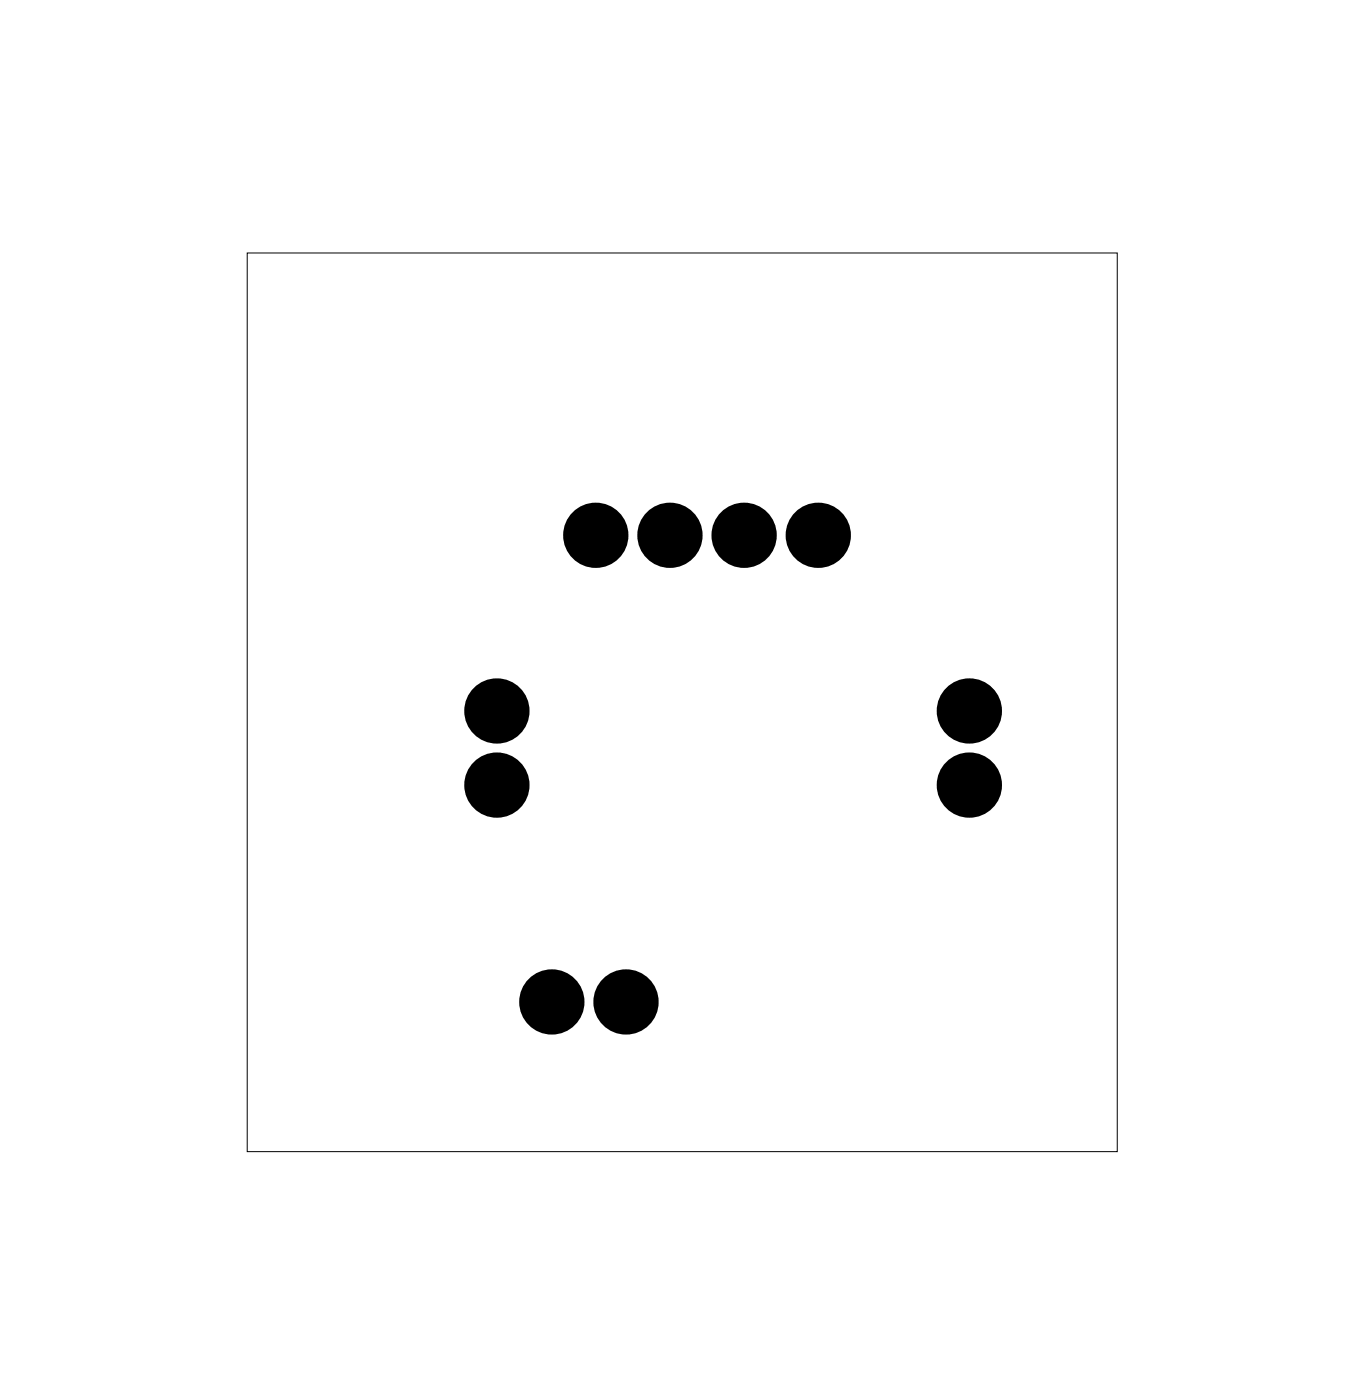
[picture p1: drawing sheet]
<svg xmlns="http://www.w3.org/2000/svg" width="47mm" height="48mm" viewBox="0 0 47 48" stroke-linecap="round" stroke-linejoin="round" font-family="sans-serif">
<path d="M8.5 8.7h29.8v30.8h-29.8z" fill="none" stroke="#000" stroke-width=".03"/>
<g fill="#000">
<circle cx="20.4" cy="18.3" r=".74"/>
<circle cx="22.9" cy="18.3" r=".74"/>
<circle cx="25.5" cy="18.3" r=".74"/>
<circle cx="28" cy="18.3" r=".74"/>
<circle cx="17" cy="26.9" r=".74"/>
<circle cx="17" cy="24.4" r=".74"/>
<circle cx="18.9" cy="34.3" r=".74"/>
<circle cx="21.4" cy="34.3" r=".74"/>
<circle cx="33.2" cy="24.4" r=".74"/>
<circle cx="33.2" cy="26.9" r=".74"/>
</g>
<g fill="none" stroke="#000" stroke-width=".76" stroke-linecap="butt">
<circle cx="20.4" cy="18.3" r=".74"/>
<circle cx="22.9" cy="18.3" r=".74"/>
<circle cx="25.5" cy="18.3" r=".74"/>
<circle cx="28" cy="18.3" r=".74"/>
<circle cx="17" cy="24.4" r=".74"/>
<circle cx="17" cy="26.9" r=".74"/>
<circle cx="18.9" cy="34.3" r=".74"/>
<circle cx="21.4" cy="34.3" r=".74"/>
<circle cx="33.2" cy="24.4" r=".74"/>
<circle cx="33.2" cy="26.9" r=".74"/>
</g>
</svg>
